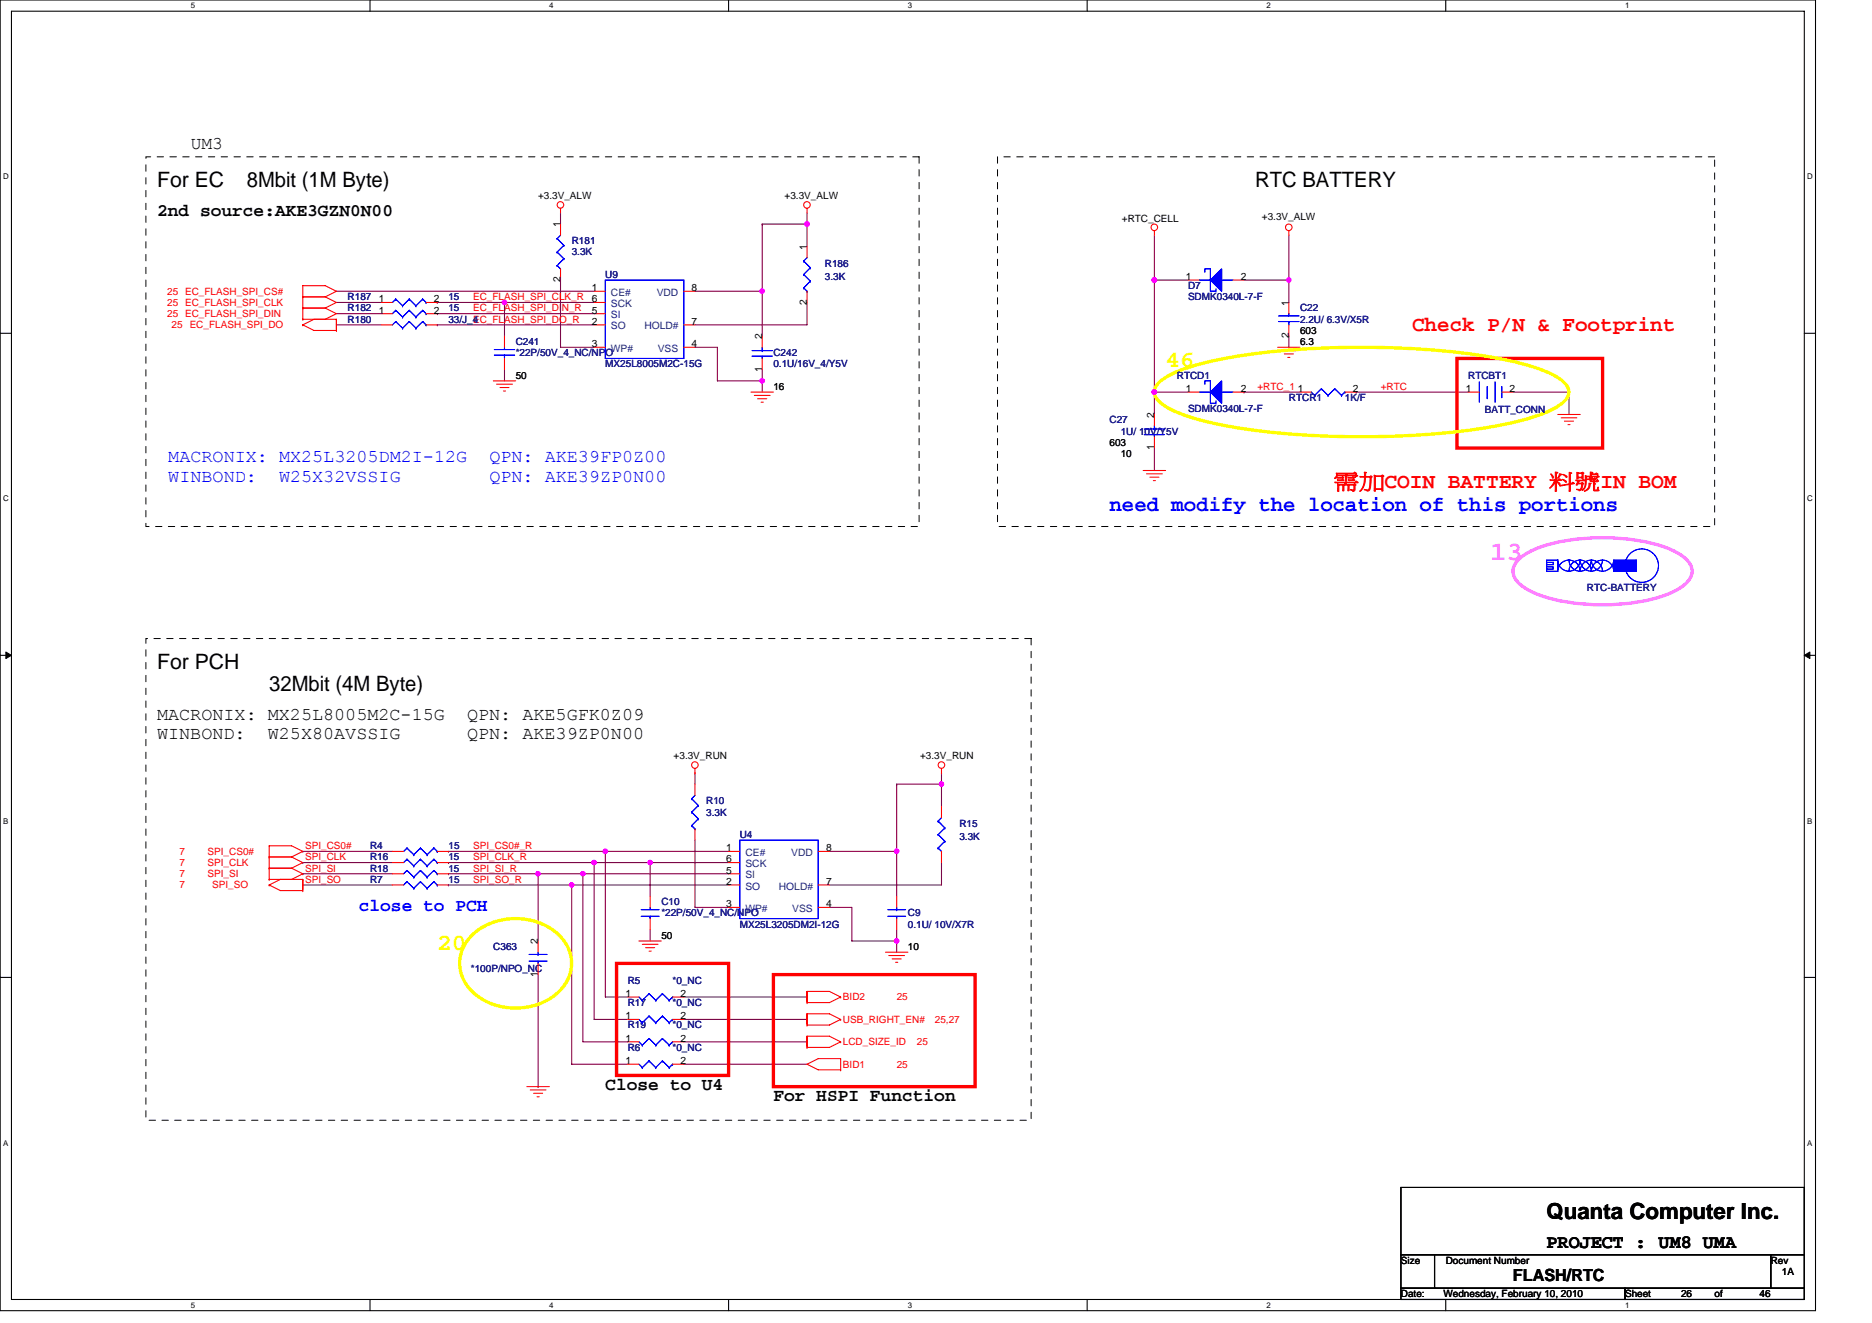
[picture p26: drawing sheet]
<svg xmlns="http://www.w3.org/2000/svg" width="297mm" height="210mm" viewBox="0 0 297 210" stroke-linecap="round" stroke-linejoin="round" font-family="sans-serif">
<defs><g id="words">
<text font-size="4.3" fill="#ff80ff" x="236.5" y="88.9">13</text>
<g font-size="3.7" fill="#ff0">
<text x="185" y="58.3">46</text>
<text x="69.4" y="150.7">20</text>
</g>
<text font-size="3.5" x="245.4" y="193.5">Quanta Computer Inc.</text>
<g font-size="3.4">
<text x="24.9" y="29.7">For EC</text>
<text x="39.2" y="29.7">8Mbit (1M Byte)</text>
<text x="199.2" y="29.7">RTC BATTERY</text>
<text x="24.9" y="106.2">For PCH</text>
<text x="42.7" y="109.7">32Mbit (4M Byte)</text>
</g>
<g font-size="3.4" fill="#f00">
<text x="224.1" y="52.6">Check P/N &amp; Footprint</text>
<text x="211.6" y="77.5">需加COIN BATTERY 料號IN BOM</text>
</g>
<text font-size="3.4" fill="#00f" x="176.1" y="81">need modify the location of this portions</text>
<text font-size="3" x="245.4" y="198.1">PROJECT : UM8 UMA</text>
<g font-size="2.8">
<text x="30.3" y="23.6">UM3</text>
<text x="24.9" y="34.4">2nd source:AKE3GZN0N00</text>
<text x="24.9" y="114.3">MACRONIX: MX25L8005M2C-15G</text>
<text x="24.9" y="117.3">WINBOND:</text>
<text x="42.5" y="117.3">W25X80AVSSIG</text>
<text x="74.1" y="114.3">QPN: AKE5GFK0Z09</text>
<text x="74.1" y="117.3">QPN: AKE39ZP0N00</text>
<text x="96.1" y="173">Close to U4</text>
<text x="122.7" y="174.8">For HSPI Function</text>
</g>
<g font-size="2.8" fill="#00f">
<text x="26.7" y="73.4">MACRONIX: MX25L3205DM2I-12G</text>
<text x="26.7" y="76.4">WINBOND:</text>
<text x="44.3" y="76.4">W25X32VSSIG</text>
<text x="77.6" y="73.4">QPN: AKE39FP0Z00</text>
<text x="77.6" y="76.4">QPN: AKE39ZP0N00</text>
<text x="56.9" y="144.6">close to PCH</text>
</g>
<text font-size="2.6" x="240.1" y="203.4">FLASH/RTC</text>
<g font-size="1.6">
<text x="85.4" y="31.6">+3.3V_ALW</text>
<text x="124.5" y="31.6">+3.3V_ALW</text>
<text x="178" y="35.2">+RTC_CELL</text>
<text x="200.2" y="34.8">+3.3V_ALW</text>
<text x="88.9" y="36.1" transform="rotate(-90 88.9 36.1)">1</text>
<text x="128" y="39.6" transform="rotate(-90 128 39.6)">1</text>
<text x="60.1" y="48">1</text>
<text x="68.9" y="48">2</text>
<text x="88.9" y="44.8" transform="rotate(-90 88.9 44.8)">2</text>
<text x="93.9" y="46.2">1</text>
<text x="93.9" y="48">6</text>
<text x="109.7" y="46.2">8</text>
<text x="188.1" y="44.4">1</text>
<text x="196.9" y="44.4">2</text>
<text x="60.1" y="49.8">1</text>
<text x="68.9" y="49.8">2</text>
<text x="93.9" y="49.8">5</text>
<text x="93.9" y="51.5">2</text>
<text x="109.7" y="51.5">7</text>
<text x="120.9" y="53.9" transform="rotate(-90 120.9 53.9)">2</text>
<text x="128" y="48.4" transform="rotate(-90 128 48.4)">2</text>
<text x="204.5" y="53.7" transform="rotate(-90 204.5 53.7)">2</text>
<text x="204.5" y="48.5" transform="rotate(-90 204.5 48.5)">1</text>
<text x="206.3" y="53">603</text>
<text x="93.9" y="55.1">3</text>
<text x="109.7" y="55.1">4</text>
<text x="120.9" y="59.1" transform="rotate(-90 120.9 59.1)">1</text>
<text x="206.3" y="54.8">6.3</text>
<text x="81.8" y="60.1">50</text>
<text x="122.7" y="61.9">16</text>
<text x="188.1" y="62.2">1</text>
<text x="196.9" y="62.2">2</text>
<text x="205.9" y="62.2">1</text>
<text x="214.6" y="62.2">2</text>
<text x="232.6" y="62.2">1</text>
<text x="239.5" y="62.2">2</text>
<text x="176.1" y="70.8">603</text>
<text x="183.2" y="71.5" transform="rotate(-90 183.2 71.5)">1</text>
<text x="183.2" y="66.3" transform="rotate(-90 183.2 66.3)">2</text>
<text x="177.8" y="72.5">10</text>
<text x="106.9" y="120.5">+3.3V_RUN</text>
<text x="146" y="120.5">+3.3V_RUN</text>
<text x="115.2" y="135.1">1</text>
<text x="115.2" y="136.9">6</text>
<text x="131.1" y="135.1">8</text>
<text x="115.2" y="138.7">5</text>
<text x="115.2" y="140.4">2</text>
<text x="115.2" y="144">3</text>
<text x="131.1" y="140.4">7</text>
<text x="131.1" y="144">4</text>
<text x="85.4" y="149.9" transform="rotate(-90 85.4 149.9)">2</text>
<text x="104.9" y="149">50</text>
<text x="85.4" y="155.1" transform="rotate(-90 85.4 155.1)">1</text>
<text x="144.1" y="150.8">10</text>
<text x="99.2" y="158.2">1</text>
<text x="99.2" y="161.8">1</text>
<text x="108" y="158.2">2</text>
<text x="108" y="161.8">2</text>
<text x="99.2" y="165.3">1</text>
<text x="108" y="165.3">2</text>
<text x="99.2" y="168.9">1</text>
<text x="108" y="168.9">2</text>
<text x="222.3" y="200.6">Size</text>
<text x="229.4" y="200.6">Document Number</text>
<text x="281" y="200.6">Rev</text>
<text x="282.7" y="202.3">1A</text>
<text x="222.3" y="205.9">Date:</text>
<text x="229" y="205.9">Wednesday, February 10, 2010</text>
<text x="257.8" y="205.9">Sheet</text>
<text x="266.7" y="205.9">26</text>
<text x="272.1" y="205.9">of</text>
<text x="279.2" y="205.9">46</text>
</g>
<g font-size="1.6" fill="#000080">
<text x="90.7" y="38.8">R181</text>
<text x="90.7" y="40.5">3.3K</text>
<text x="55.2" y="47.6">R187</text>
<text x="71.2" y="47.6">15</text>
<text x="96.1" y="44.1">U9</text>
<text x="130.9" y="42.3">R186</text>
<text x="130.9" y="44.5">3.3K</text>
<text x="188.5" y="45.9">D7</text>
<text x="188.5" y="47.6">SDMK0340L-7-F</text>
<text x="55.2" y="49.4">R182</text>
<text x="55.2" y="51.2">R180</text>
<text x="71.2" y="49.4">15</text>
<text x="71.2" y="51.2">33/J_4</text>
<text x="206.3" y="49.4">C22</text>
<text x="206.3" y="51.2">2.2U/ 6.3V/X5R</text>
<text x="81.8" y="54.8">C241</text>
<text x="81.8" y="56.5">*22P/50V_4_NC/NPO</text>
<text x="96.1" y="58.3">MX25L8005M2C-15G</text>
<text x="122.7" y="56.5">C242</text>
<text x="122.7" y="58.3">0.1U/16V_4/Y5V</text>
<text x="186.7" y="60.1">RTCD1</text>
<text x="188.5" y="65.4">SDMK0340L-7-F</text>
<text x="204.5" y="63.6">RTCR1</text>
<text x="213.4" y="63.6">1K/F</text>
<text x="233" y="60.1">RTCBT1</text>
<text x="235.6" y="65.6">BATT_CONN</text>
<text x="176.1" y="67.2">C27</text>
<text x="177.8" y="69">1U/ 10V/Y5V</text>
<text x="251.8" y="93.9">RTC-BATTERY</text>
<text x="112.1" y="127.7">R10</text>
<text x="112.1" y="129.4">3.3K</text>
<text x="152.2" y="131.2">R15</text>
<text x="58.7" y="134.8">R4</text>
<text x="58.7" y="136.5">R16</text>
<text x="71.2" y="136.5">15</text>
<text x="71.2" y="134.8">15</text>
<text x="117.4" y="133">U4</text>
<text x="152.2" y="133.4">3.3K</text>
<text x="58.7" y="140.1">R7</text>
<text x="58.7" y="138.3">R18</text>
<text x="71.2" y="138.3">15</text>
<text x="71.2" y="140.1">15</text>
<text x="104.9" y="143.7">C10</text>
<text x="104.9" y="145.4">*22P/50V_4_NC/NPO</text>
<text x="117.4" y="147.2">MX25L3205DM2I-12G</text>
<text x="144.1" y="145.4">C9</text>
<text x="144.1" y="147.2">0.1U/ 10V/X7R</text>
<text x="74.7" y="154.3">*100P/NPO_NC</text>
<text x="78.3" y="150.8">C363</text>
<text x="99.6" y="156.1">R5</text>
<text x="99.6" y="159.7">R17</text>
<text x="106.7" y="159.7">*0_NC</text>
<text x="106.7" y="156.1">*0_NC</text>
<text x="99.6" y="163.2">R19</text>
<text x="99.6" y="166.8">R6</text>
<text x="106.7" y="163.2">*0_NC</text>
<text x="106.7" y="166.8">*0_NC</text>
</g>
<g font-size="1.6" fill="#f00">
<text x="26.5" y="46.8">25 EC_FLASH_SPI_CS#</text>
<text x="75.1" y="47.6">EC_FLASH_SPI_CLK_R</text>
<text x="26.5" y="50.3">25 EC_FLASH_SPI_DIN</text>
<text x="26.5" y="48.5">25 EC_FLASH_SPI_CLK</text>
<text x="27.2" y="52.1">25 EC_FLASH_SPI_DO</text>
<text x="75.1" y="49.4">EC_FLASH_SPI_DIN_R</text>
<text x="75.1" y="51.2">EC_FLASH_SPI_DO_R</text>
<text x="199.5" y="61.9">+RTC_1</text>
<text x="219.1" y="61.9">+RTC</text>
<text x="28.5" y="135.7">7</text>
<text x="28.5" y="137.4">7</text>
<text x="32.9" y="135.7">SPI_CS0#</text>
<text x="32.9" y="137.4">SPI_CLK</text>
<text x="48.4" y="136.5">SPI_CLK</text>
<text x="48.4" y="134.8">SPI_CS0#</text>
<text x="75.1" y="136.5">SPI_CLK_R</text>
<text x="75.1" y="134.8">SPI_CS0#_R</text>
<text x="28.5" y="141">7</text>
<text x="28.5" y="139.2">7</text>
<text x="32.9" y="139.2">SPI_SI</text>
<text x="33.7" y="141">SPI_SO</text>
<text x="48.4" y="140.1">SPI_SO</text>
<text x="48.4" y="138.3">SPI_SI</text>
<text x="75.1" y="140.1">SPI_SO_R</text>
<text x="75.1" y="138.3">SPI_SI_R</text>
<text x="133.7" y="158.8">BID2</text>
<text x="142.3" y="158.8">25</text>
<text x="133.7" y="162.3">USB_RIGHT_EN#</text>
<text x="133.7" y="165.9">LCD_SIZE_ID</text>
<text x="145.5" y="165.9">25</text>
<text x="148.3" y="162.3">25,27</text>
<text x="133.7" y="169.4">BID1</text>
<text x="142.3" y="169.4">25</text>
</g>
<g font-size="1.6" fill="#004080">
<text x="96.9" y="46.9">CE#</text>
<text x="104.2" y="46.9">VDD</text>
<text x="96.9" y="48.7">SCK</text>
<text x="96.9" y="50.5">SI</text>
<text x="96.9" y="52.3">SO</text>
<text x="102.3" y="52.3">HOLD#</text>
<text x="96.9" y="55.8">WP#</text>
<text x="104.4" y="55.8">VSS</text>
<text x="118.3" y="135.8">CE#</text>
<text x="118.3" y="137.6">SCK</text>
<text x="125.5" y="135.8">VDD</text>
<text x="118.3" y="139.4">SI</text>
<text x="118.3" y="141.2">SO</text>
<text x="123.6" y="141.2">HOLD#</text>
<text x="118.3" y="144.7">WP#</text>
<text x="125.7" y="144.7">VSS</text>
</g>
<g font-size="1.3">
<text x="30.3" y="1.3">5</text>
<text x="87.2" y="1.3">4</text>
<text x="144.1" y="1.3">3</text>
<text x="201" y="1.3">2</text>
<text x="257.8" y="1.3">1</text>
<text x=".5" y="28.5">D</text>
<text x="286.7" y="28.5">D</text>
<text x=".5" y="79.6">C</text>
<text x="286.7" y="79.6">C</text>
<text x=".5" y="130.7">B</text>
<text x="286.7" y="130.7">B</text>
<text x=".5" y="181.8">A</text>
<text x="286.7" y="181.8">A</text>
<text x="30.3" y="207.6">5</text>
<text x="87.2" y="207.6">4</text>
<text x="144.1" y="207.6">3</text>
<text x="201" y="207.6">2</text>
<text x="257.8" y="207.6">1</text>
</g>
</g></defs>
<path d="M0 0h288.1v208h-288.1zM1.8 1.8h284.5v204.4h-284.5z" fill="none" stroke="#000" stroke-width=".17"/>
<g fill="#fff">
<path d="M30.3 .2h.7v1.4h-.7z"/>
<path d="M30.3 206.4h.7v1.5h-.7z"/>
</g>
<path d="M58.7 0v1.8M58.7 206.2v1.8" fill="none" stroke="#000" stroke-width=".17"/>
<g fill="#fff">
<path d="M87.2 .2h.7v1.4h-.7z"/>
<path d="M87.2 206.4h.7v1.5h-.7z"/>
</g>
<path d="M115.6 0v1.8M115.6 206.2v1.8" fill="none" stroke="#000" stroke-width=".17"/>
<g fill="#fff">
<path d="M144.1 .2h.7v1.4h-.7z"/>
<path d="M144.1 206.4h.7v1.5h-.7z"/>
</g>
<path d="M172.5 0v1.8M172.5 206.2v1.8" fill="none" stroke="#000" stroke-width=".17"/>
<g fill="#fff">
<path d="M201 .2h.7v1.4h-.7z"/>
<path d="M201 206.4h.7v1.5h-.7z"/>
</g>
<path d="M229.4 0v1.8M229.4 206.2v1.8" fill="none" stroke="#000" stroke-width=".17"/>
<g fill="#fff">
<path d="M257.8 .2h.7v1.4h-.7z"/>
<path d="M257.8 206.4h.7v1.5h-.7z"/>
<path d="M.5 27.3h.9v1.4h-.9z"/>
<path d="M286.7 27.3h1v1.4h-1z"/>
<path d="M.5 78.4h.9v1.5h-.9z"/>
<path d="M286.7 78.4h1v1.5h-1z"/>
</g>
<path d="M0 52.9h1.8M286.3 52.9h1.8" fill="none" stroke="#000" stroke-width=".17"/>
<g fill="#fff">
<path d="M.5 129.6h.8v1.4h-.8z"/>
<path d="M286.7 129.6h.9v1.4h-.9z"/>
</g>
<path d="M0 104h1.8M286.3 104h1.8" fill="none" stroke="#000" stroke-width=".17"/>
<path d="M.9 103.5l.9 .5-.9 .5zM286.3 104l.9-.5v1z" fill="#000" stroke="#000" stroke-width=".16"/>
<g fill="#fff">
<path d="M.5 180.7h.8v1.4h-.8z"/>
<path d="M286.7 180.7h.9v1.4h-.9z"/>
</g>
<path d="M0 155.1h1.8M286.3 155.1h1.8M222.3 188.5h64v10.6h-64zM222.3 199.1h5.3v5.4h-5.3zM227.6 199.1h53.4v5.4h-53.4zM281 199.1h5.3v5.4h-5.3zM222.3 204.5h35.5v1.7h-35.5zM257.8 204.5h28.5v1.7h-28.5z" fill="none" stroke="#000" stroke-width=".17"/>
<g fill="none" stroke="#800040" stroke-width=".17">
<path d="M88.9 33.8v1.8M120.9 35.6h.1M120.9 35.6h7.2M120.9 35.6v10.6M128.1 35.6h.1M128.1 33.8v1.8M128.1 35.6v3.5M183.2 37.3v7.1M204.5 37.3v7.1M53.4 51.6h7.1M53.4 46.2h40.9M53.4 48h7.1"/>
<path d="M53.4 49.8h7.1M69.4 49.8h.1M69.4 48h.1M69.4 51.6h.1M69.4 49.8h24.9M69.4 48h10.6M69.4 51.6h24.9M80 58.7v1.8M80 48h14.3M80 48h.1M80 48v5.3M88.9 44.4v10.7h5.4"/>
<path d="M110.3 55.1h3.5v5.4h7.1M110.3 46.2h10.6M120.9 46.2v7.1M120.9 58.7v1.8M128.1 48v3.6h-17.8M183.2 44.4h.1M183.2 44.4v21.4M183.2 44.4h5.3M197.4 44.4h7.1M204.5 44.4h.1M204.5 53.3v1.8M204.5 44.4v3.6"/>
<path d="M120.9 60.5h.1M120.9 60.5v1.7M183.2 71.1v3.6M183.2 62.2h.1M183.2 62.2h5.3M197.4 62.2h.1M197.4 62.2h8.9M215.2 62.2h.1M215.2 62.2h17.8M240.1 62.2h8.9v3.6M48 136.9h.1M48 138.7h.1"/>
<path d="M48 135.1h.1M48 136.9h14.3M48 138.7h14.3M48 135.1h14.3M71.2 136.9h.1M71.2 135.1h.1M71.2 138.7h14.2v10.7M71.2 138.7h.1M71.2 136.9h44.4M71.2 135.1h44.4M85.4 138.7h.1M85.4 138.7h30.2"/>
<path d="M92.5 138.7h.1M92.5 138.7v26.7h7.1M94.3 136.9v24.9h5.3M94.3 136.9h.1M96.1 135.1h.1M96.1 135.1v23.1h3.5M103.2 136.9h.1M103.2 136.9v5.3M110.3 133.3v10.7h5.3M110.3 122.7v1.8M131.6 135.1h10.7M142.3 135.1v7.1"/>
<path d="M142.3 124.5h.1M142.3 124.5h7.1M142.3 124.5v10.6M149.4 124.5h.1M149.4 136.9v3.6h-17.8M149.4 122.7v1.8M149.4 124.5v3.5M48 140.5h.1M48 140.5h14.3M71.2 140.5h.1M71.2 140.5h44.4M85.4 154.7v17.8"/>
<path d="M90.7 140.5h.1M90.7 140.5v28.4h8.9M103.2 147.6v1.8M108.5 158.2h19.6M131.6 144h3.6v5.4h7.1M142.3 149.4h.1M142.3 147.6v1.8M142.3 149.4v1.7M85.4 172.5h.1M108.5 165.4h19.6M108.5 168.9h19.6M108.5 161.8h19.6"/>
</g>
<g fill="#f0f" stroke="#f0f" stroke-width=".17">
<circle cx="80" cy="48" r=".35"/>
<circle cx="120.9" cy="60.4" r=".35"/>
<circle cx="120.9" cy="46.2" r=".35"/>
<circle cx="128" cy="35.5" r=".35"/>
<circle cx="103.2" cy="136.9" r=".35"/>
<circle cx="204.5" cy="44.4" r=".35"/>
<circle cx="183.2" cy="62.2" r=".35"/>
<circle cx="183.2" cy="44.4" r=".35"/>
<circle cx="142.3" cy="149.3" r=".35"/>
<circle cx="142.3" cy="135.1" r=".35"/>
<circle cx="149.4" cy="124.4" r=".35"/>
<circle cx="90.7" cy="140.4" r=".35"/>
<circle cx="96" cy="135.1" r=".35"/>
<circle cx="92.5" cy="138.7" r=".35"/>
<circle cx="85.4" cy="138.7" r=".35"/>
<circle cx="94.3" cy="136.9" r=".35"/>
</g>
<g fill="none" stroke="#f00" stroke-width=".17">
<path d="M88.9 33.1v.7M88.9 35.6v1.7M128.1 33.1v.7M128.1 39.1v1.8M183.2 36.6v.7M204.5 36.6v.7M48 47.1h3.6M48 47.1h.1M48 48.9h3.6M48 50.7h.1M48 51.6h.1M48 51.6l1.8 .9h3.6"/>
<path d="M48 48.9h.1M51.6 47.1l1.8-.9-1.8-.9h-3.6v5.4M51.6 48.9l1.8 .9-1.8 .9h-3.6M51.6 47.1l1.8 .9-1.8 .9M53.4 50.8v1.8M53.4 50.7h-3.6l-1.8 .9M53.4 50.7h.1M53.4 50.7v1.6M60.5 48h1.8M60.5 49.8h1.8M60.5 51.6h1.8M67.6 48h1.8"/>
<path d="M67.6 49.8h1.8M67.6 51.6h1.8M80 53.3v1.8M80 56.9v1.8M88.9 42.7v1.7M94.3 48h1.8M94.3 46.2h1.8M94.3 49.8h1.8M94.3 51.6h1.8M94.3 55.1h1.8M108.5 46.2h1.8M108.5 51.6h1.8"/>
<path d="M108.5 55.1h1.8M120.9 53.3v1.8M120.9 56.9v1.8M128.1 46.2v1.8M188.5 44.4h1.8M195.6 44.4h1.8M202.7 55.1h3.6M203.3 55.6h2.5M203.8 56.2h1.4M204.3 56.7h.4M204.5 48v1.8M204.5 51.6v1.7"/>
<path d="M78.3 60.5h3.5M78.8 61h2.5M79.3 61.5h1.5M79.9 62.1h.3M119.2 62.2h3.5M119.7 62.8h2.5M120.2 63.3h1.5M120.8 63.8h.3M181.4 74.7h3.6M181.9 75.2h2.5M182.5 75.7h1.4M183 76.3h.3"/>
<path d="M183.2 65.8v1.8M183.2 69.3v1.8M188.5 62.2h1.8M195.6 62.2h1.8M206.3 62.2h1.8M213.4 62.2h1.8M233 62.2h1.7M238.3 62.2h1.8M247.2 65.8h3.5M247.7 66.3h2.5M248.2 66.8h1.5M248.8 67.4h.3"/>
<path d="M42.7 136h3.6M42.7 136h.1M42.7 137.8h3.6M42.7 139.6h.1M42.7 137.8h.1M46.3 136l1.7-.9-1.7-.9h-3.6v5.4M46.3 137.8l1.7 .9-1.7 .9h-3.6M46.3 136l1.7 .9-1.7 .9M48 139.7v1.8M48 139.6h-3.5l-1.8 .9M48 139.6h.1M48 139.6v1.6"/>
<path d="M62.3 135.1h1.7M62.3 136.9h1.7M62.3 138.7h1.7M69.4 135.1h1.8M69.4 136.9h1.8M69.4 138.7h1.8M110.3 122.7h.1M110.3 122v.7M110.3 124.5v1.7M110.3 131.6v1.7M115.6 135.1h1.8M115.6 136.9h1.8"/>
<path d="M115.6 138.7h1.8M129.8 135.1h1.8M149.4 122.7h.1M149.4 122v.7M149.4 128v1.8M149.4 135.1v1.8M42.7 140.5h.1M42.7 140.5l1.8 .9h3.5M62.3 140.5h1.7M69.4 140.5h1.8M85.4 149.4v1.7M85.4 152.9v1.8"/>
<path d="M99.6 158.2h1.8M101.4 149.4h3.5M101.9 149.9h2.5M102.4 150.4h1.5M103 151h.3M103.2 142.2v1.8M103.2 145.8v1.8M106.7 158.2h1.8M115.6 140.5h1.8M115.6 144h1.8M128.1 157.5v1.8M128.1 157.4h3.5l1.8 .8"/>
<path d="M128.1 157.4h.1M128.1 157.4v1.6M129.8 140.5h1.8M129.8 144h1.8M133.4 158.2h.1M133.4 158.2l-1.8 .9h-3.5M140.5 151.1h3.6M141 151.7h2.5M141.6 152.2h1.4M142.1 152.7h.3M142.3 142.2v1.8M142.3 145.8v1.8"/>
<path d="M83.6 172.5h3.6M84.1 173h2.5M84.7 173.5h1.4M85.2 174.1h.4M99.6 165.4h1.8M99.6 168.9h1.8M99.6 161.8h1.8M106.7 165.4h1.8M106.7 168.9h1.8M106.7 161.8h1.8M128.1 161.1v1.8M128.1 160.9h3.5l1.8 .9"/>
<path d="M128.1 160.9h.1M128.1 164.6v1.8M128.1 164.5h3.5l1.8 .9M128.1 164.5h.1M128.1 168.9l1.7-.9h3.6v1.8h-3.6zM128.1 160.9v1.6M128.1 164.5v1.6M133.4 161.8h.1M133.4 161.8l-1.8 .9h-3.5M133.4 165.4h.1M133.4 165.4l-1.8 .8h-3.5M133.4 169.8h.1"/>
<circle cx="88.9" cy="32.5" r=".52"/>
<circle cx="128" cy="32.5" r=".52"/>
<circle cx="183.2" cy="36.1" r=".52"/>
<circle cx="204.5" cy="36.1" r=".52"/>
<circle cx="110.3" cy="121.4" r=".52"/>
<circle cx="149.4" cy="121.4" r=".52"/>
</g>
<path d="M231.2 56.9h23.1v14.2h-23.1zM97.8 152.9h17.8v17.8h-17.8zM122.7 154.7h32v17.8h-32z" fill="none" stroke="#f00" stroke-width=".53"/>
<path d="M23.2 24.9h122.6v58.7h-122.6zM158.3 24.9h113.8v58.7h-113.8zM23.2 101.3h140.4v76.5h-140.4z" fill="none" stroke="#000" stroke-width=".16" stroke-dasharray="1 1 1 1 1 1 1 1"/>
<path d="M184.2 60.4a20.1 20.1 0 0 1 7.7-3 123.4 123.4 0 0 1 32.4-2.1 83.4 83.4 0 0 1 19.2 3 11.8 11.8 0 0 1 5 2.7 1.77 1.77 0 0 1 0 2.4 8.7 8.7 0 0 1-3.6 2.2 61.8 61.8 0 0 1-15.4 3.1 134 134 0 0 1-35.7-1.3 28.6 28.6 0 0 1-8.8-2.8 3.1 3.1 0 0 1-1.8-2.4l.1-.6 .3-.6zM74.8 148.6a10.3 10.3 0 0 1 14 0 6.1 6.1 0 0 1-.7 9.3 10.4 10.4 0 0 1-13.3-.7 6 6 0 0 1 0-8.6z" fill="none" stroke="#ff0" stroke-width=".53"/>
<path d="M241 88.7a13.7 13.7 0 0 1 6.6-2.7 34.5 34.5 0 0 1 16.1 .7 9 9 0 0 1 4.4 2.6 2.33 2.33 0 0 1-.6 3.3 13.8 13.8 0 0 1-6.5 2.8 34.2 34.2 0 0 1-16.2-.8 9 9 0 0 1-4.3-2.6 2.33 2.33 0 0 1 .5-3.3z" fill="none" stroke="#ff80ff" stroke-width=".53"/>
<g fill="none" stroke="#00f" stroke-width=".17">
<path d="M88.4 37.9h.1M88.4 37.9l1.1 1M88.9 37.3l-.5 .6M89.5 38.9h.1M89.5 38.9l-1.1 1.1M62.8 47.5h.1M62.8 49.3h.1M62.8 51h.1M62.8 47.5l-.5 .5M62.8 47.5l1.1 1M62.8 49.3l-.5 .5M62.8 49.3l1.1 1"/>
<path d="M62.8 51l-.5 .6M62.8 51l1.1 1.1M63.9 48.5h.1M63.9 50.3h.1M63.9 52.1h.1M64.9 47.5h.1M64.9 49.3h.1M64.9 51h.1M64.9 47.5l-1 1M64.9 47.5l1.1 1M64.9 49.3l-1 1M64.9 49.3l1.1 1"/>
<path d="M64.9 51l-1 1.1M64.9 51l1.1 1.1M66 48.5h.1M66 50.3h.1M66 52.1h.1M67.1 47.5h.1M67.1 49.3h.1M67.1 51h.1M67.1 47.5l-1.1 1M67.1 47.5l.5 .5M67.1 49.3l-1.1 1M67.1 49.3l.5 .5"/>
<path d="M67.1 51l-1.1 1.1M67.1 51l.5 .6M67.6 48h.1M67.6 49.8h.1M67.6 51.6h.1M78.4 56.4h3.3M78.4 55.5h3.3M80 55.1v.4M80 56.4h.1M80 56.4v.5M88.4 40h.1M88.4 42.1h.1"/>
<path d="M88.4 40l1.1 1.1M88.4 42.1l.5 .6M88.9 42.7h.1M89.5 41.1h.1M89.5 41.1l-1.1 1M96.1 44.4h12.4v12.5h-12.4zM119.3 55.6h3.3M119.3 56.5h3.3M120.9 56.5v.4M120.9 55.6h.1M120.9 55.1v.5M127.5 41.4h.1"/>
<path d="M127.5 43.6h.1M127.5 45.7h.1M127.5 41.4l1.1 1.1M127.5 43.6l1.1 1M127.5 45.7l.6 .5M128.1 46.2h.1M128.1 40.9l-.6 .5M128.6 42.5h.1M128.6 44.6h.1M128.6 42.5l-1.1 1.1M128.6 44.6l-1.1 1.1M190.3 44.4h1.8"/>
<path d="M191.2 43v-.3h.9v3.5h.9v-.3M191.2 43h.1M193.8 44.4h1.8M202.9 51h3.2M202.9 50.1h3.2M204.5 49.8v.3M204.5 51h.1M204.5 51v.6M181.6 68.1h3.2M181.6 69h3.2M183.2 69v.3M183.2 68.1h.1"/>
<path d="M183.2 67.6v.5M190.3 62.2h1.8M191.2 60.8v-.3h.9v3.5h.9v-.4M191.2 60.8h.1M193.8 62.2h1.8M208.1 62.2l.5 .6M208.6 62.8h.1M209.7 61.7h.1M209.7 61.7l-1.1 1.1M209.7 61.7l1 1.1M210.7 62.8h.1M211.8 61.7h.1"/>
<path d="M211.8 61.7l-1.1 1.1M211.8 61.7l1.1 1.1M212.9 62.8h.1M213.4 62.2h.1M213.4 62.2l-.5 .6M234.7 60.6v3.2M236 63.1h.1M236 61.3v1.8M237.2 60.6v3.2M238.3 61.3v1.8M245.4 90h1.1v.3h-1.1zM245.4 89.3h1.1v.3h-1.1z"/>
<path d="M245.4 88.9h1.8v1.8h-1.8zM247.2 88.9a1.77 1.77 0 0 0 1.7 1.8 1.77 1.77 0 0 0 1.8-1.8M247.2 90.7a1.77 1.77 0 0 1 1.7-1.8 1.77 1.77 0 0 1 1.8 1.8M249 88.9a1.77 1.77 0 0 0 1.7 1.8M250.7 88.9a1.75 1.75 0 0 0-1.7 1.8M250.7 88.9a1.77 1.77 0 0 1 1.8 1.8M250.7 88.9a1.77 1.77 0 0 0 1.8 1.8M252.5 88.9a1.77 1.77 0 0 1 1.8 1.8M252.5 88.9a1.75 1.75 0 0 0-1.8 1.8M252.5 88.9a1.79 1.79 0 0 1-1.8 1.8M252.5 88.9a1.77 1.77 0 0 0 1.8 1.8M254.3 88.9a1.77 1.77 0 0 1 1.7 1.8"/>
<path d="M254.3 88.9a1.75 1.75 0 0 0-1.8 1.8M254.3 88.9a1.79 1.79 0 0 1-1.8 1.8M256 88.9a1.79 1.79 0 0 1-1.7 1.8M64.6 139.9h.1M64.6 134.6h.1M64.6 138.2h.1M64.6 136.4h.1M64.6 139.9l-.6 .6M64.6 139.9l1.1 1.1M64.6 134.6l-.6 .5M64.6 134.6l1.1 1.1M64.6 138.2l-.6 .5"/>
<path d="M64.6 138.2l1.1 1M64.6 136.4l-.6 .5M64.6 136.4l1.1 1M65.7 135.7h.1M65.7 139.2h.1M65.7 137.4h.1M66.7 139.9h.1M66.7 134.6h.1M66.7 138.2h.1M66.7 136.4h.1M66.7 139.9l-1 1.1M66.7 139.9l1.1 1.1"/>
<path d="M66.7 134.6l-1 1.1M66.7 134.6l1.1 1.1M66.7 138.2l-1 1M66.7 138.2l1.1 1M66.7 136.4l-1 1M66.7 136.4l1.1 1M67.8 135.7h.1M67.8 139.2h.1M67.8 137.4h.1M68.9 139.9h.1M68.9 134.6h.1M68.9 138.2h.1"/>
<path d="M68.9 136.4h.1M68.9 139.9l-1.1 1.1M68.9 139.9l.5 .6M68.9 134.6l-1.1 1.1M68.9 134.6l.5 .5M68.9 138.2l-1.1 1M68.9 138.2l.5 .5M68.9 136.4l-1.1 1M68.9 136.4l.5 .5M69.4 135.1h.1M69.4 138.7h.1M69.4 136.9h.1"/>
<path d="M109.7 126.8h.1M109.7 128.9h.1M109.7 131h.1M109.7 126.8l1.1 1M109.7 128.9l1.1 1.1M109.7 131l.6 .6M110.3 131.6h.1M110.3 126.2l-.6 .6M110.8 127.8h.1M110.8 130h.1M110.8 127.8l-1.1 1.1M110.8 130l-1.1 1"/>
<path d="M117.4 133.3h12.4v12.5h-12.4zM148.9 130.3h.1M148.9 132.5h.1M148.9 134.6h.1M148.9 130.3l1 1.1M148.9 132.5l1 1M148.9 134.6l.5 .5M149.4 135.1h.1M149.4 129.8l-.5 .5M149.9 131.4h.1M149.9 133.5h.1M149.9 131.4l-1 1.1"/>
<path d="M149.9 133.5l-1 1.1M65.7 141h.1M67.8 141h.1M69.4 140.5h.1M84 151.5h2.8M84 152.5h2.8M85.4 152.5v.4M85.4 151.5h.1M85.4 151.1v.4M101.4 158.2l.5 .6M101.7 145.4h2.9M101.7 144.4h2.9"/>
<path d="M101.9 158.8h.1M103 157.7h.1M103 157.7l-1.1 1.1M103 157.7l1.1 1.1M103.2 144v.4M103.2 145.4h.1M103.2 145.4v.4M104.1 158.8h.1M105.1 157.7h.1M105.1 157.7l-1 1.1M105.1 157.7l1.1 1.1M106.2 158.8h.1"/>
<path d="M106.7 158.2h.1M106.7 158.2l-.5 .6M140.9 144.4h2.8M140.9 145.4h2.8M142.3 145.4v.4M142.3 144.4h.1M142.3 144v.4M101.4 165.4l.5 .5M101.4 168.9l.5 .5M101.4 161.8l.5 .5M101.9 165.9h.1M101.9 169.4h.1"/>
<path d="M101.9 162.3h.1M103 164.8h.1M103 168.4h.1M103 161.3h.1M103 164.8l-1.1 1.1M103 164.8l1.1 1.1M103 168.4l-1.1 1M103 168.4l1.1 1M103 161.3l-1.1 1M103 161.3l1.1 1M104.1 165.9h.1M104.1 169.4h.1"/>
<path d="M104.1 162.3h.1M105.1 164.8h.1M105.1 168.4h.1M105.1 161.3h.1M105.1 164.8l-1 1.1M105.1 164.8l1.1 1.1M105.1 168.4l-1 1M105.1 168.4l1.1 1M105.1 161.3l-1 1M105.1 161.3l1.1 1M106.2 165.9h.1M106.2 169.4h.1"/>
<path d="M106.2 162.3h.1M106.7 165.4h.1M106.7 168.9h.1M106.7 161.8h.1M106.7 165.4l-.5 .5M106.7 168.9l-.5 .5M106.7 161.8l-.5 .5"/>
<circle cx="260.5" cy="89.8" r="2.66"/>
</g>
<g fill="#00f" stroke="#00f" stroke-width=".17">
<path d="M192.1 44.4l1.7-1.7v3.5z" fill-rule="evenodd"/>
<path d="M192.1 44.4l1.7-1.7v3.5z" fill-rule="evenodd"/>
<path d="M256.1 88.9v1.8h3.5v-1.8z" fill-rule="evenodd"/>
<path d="M256.1 88.9v1.8h3.5v-1.8z" fill-rule="evenodd"/>
<path d="M192.1 62.2l1.7-1.7v3.5z" fill-rule="evenodd"/>
<path d="M192.1 62.2l1.7-1.7v3.5z" fill-rule="evenodd"/>
</g>
<use href="#words"/>
</svg>
